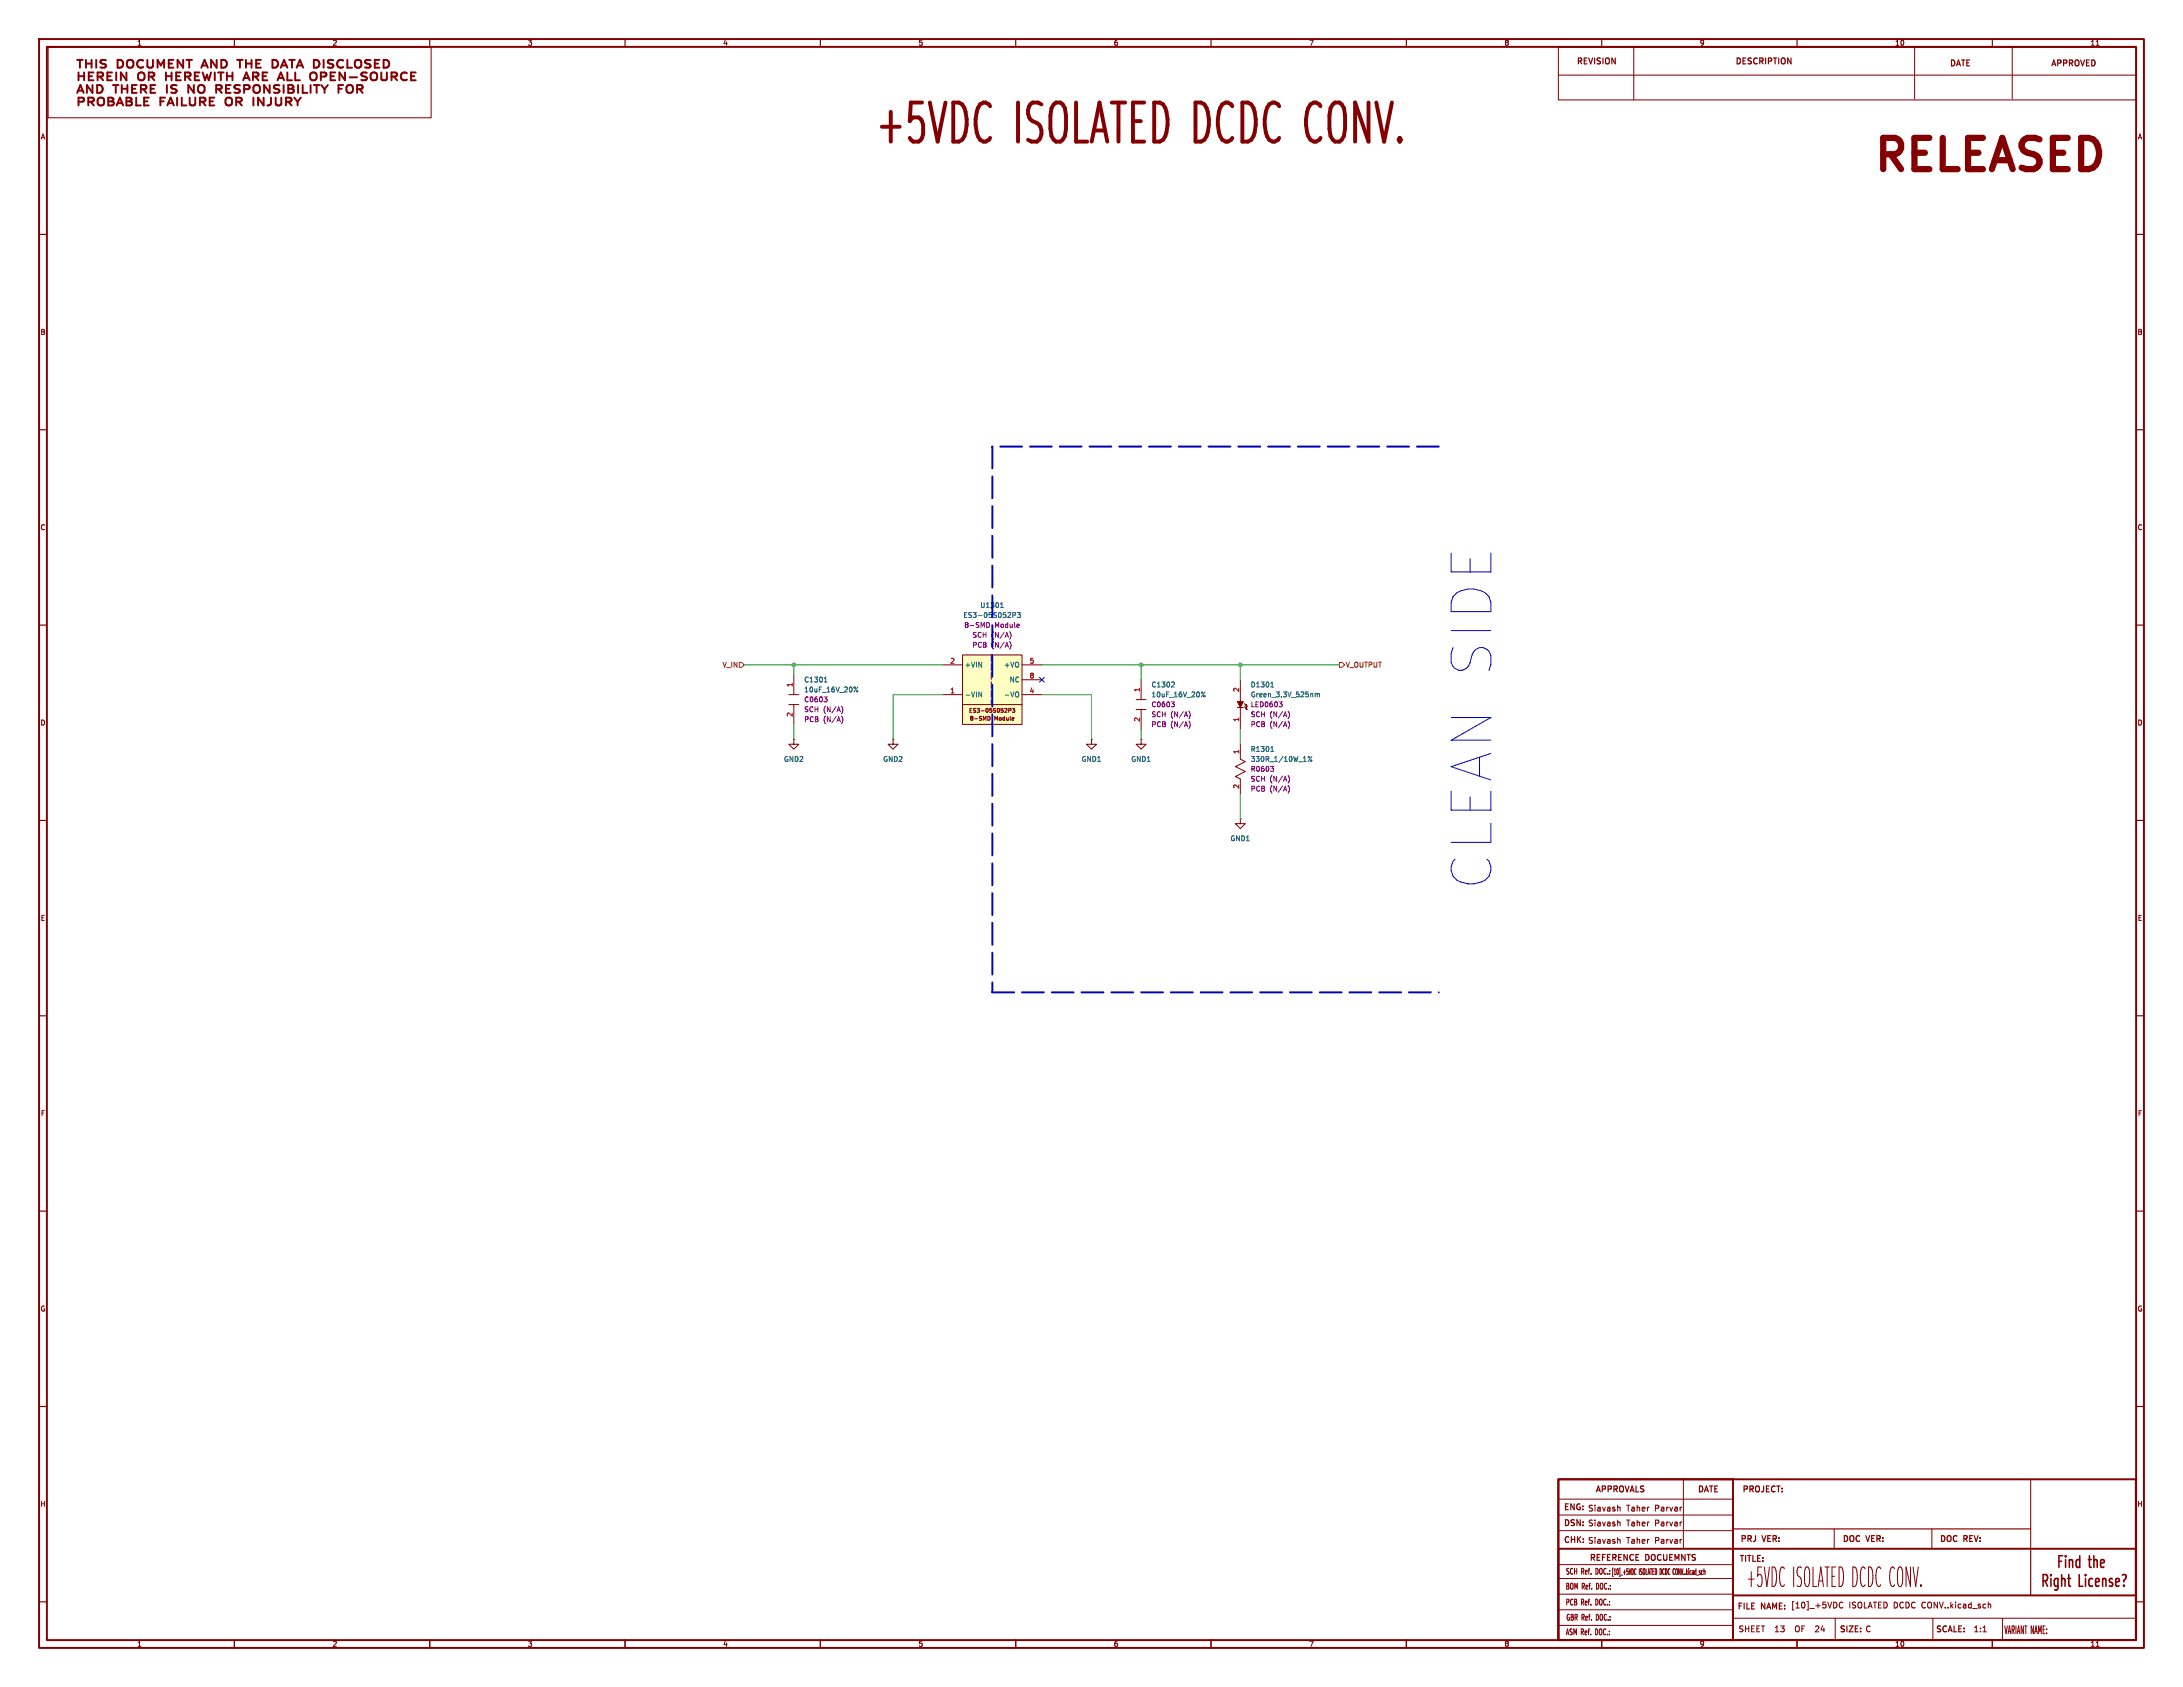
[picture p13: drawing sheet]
<svg xmlns="http://www.w3.org/2000/svg" width="559mm" height="432mm" viewBox="0 0 559 432" stroke-linecap="round" stroke-linejoin="round" font-family="sans-serif">
<defs><g id="words">
<text font-size="14.2" fill="#0000c2" x="382.2" y="227.4" transform="rotate(-90 382.2 227.4)">CLEAN SIDE</text>
<text font-size="13.9" fill="#840000" x="223.6" y="38.2">+5VDC ISOLATED DCDC CONV.</text>
<text font-size="11.1" fill="#840000" x="478" y="46.1">RELEASED</text>
<text font-size="7" fill="#840000" x="446.9" y="406.6">+5VDC ISOLATED DCDC CONV.</text>
<g font-size="4.2" fill="#840000">
<text x="522.9" y="404.3">the</text>
<text x="529.9" y="404.3">Right</text>
<text x="541.6" y="404.3">License?</text>
</g>
<g font-size="2.8" fill="#840000">
<text x="19.2" y="23">THIS</text>
<text x="30.2" y="23">DOCUMENT</text>
<text x="53" y="23">AND</text>
<text x="63.1" y="23">THE</text>
<text x="72.8" y="23">DATA</text>
<text x="84.4" y="23">DISCLOSED</text>
<text x="513" y="418.5">VARIANT NAME:</text>
</g>
<g font-size="2.1" fill="#840000">
<text x="403.5" y="16.9">REVISION</text>
<text x="444.1" y="16.9">DESCRIPTION</text>
<text x="499" y="17.4">DATE</text>
<text x="524.9" y="17.4">APPROVED</text>
<text x="408.3" y="382.4">APPROVALS</text>
<text x="434.5" y="382.4">DATE</text>
<text x="445.9" y="382.4">PROJECT:</text>
<text x="400.2" y="386.9">ENG: Siavash</text>
<text x="416.3" y="387.1">Taher</text>
<text x="423.6" y="387.1">Parvar</text>
<text x="400.2" y="391">DSN: Siavash</text>
<text x="400.2" y="395.3">CHK: Siavash</text>
<text x="416.3" y="390.9">Taher</text>
<text x="416.3" y="395.3">Taher</text>
<text x="423.6" y="390.9">Parvar</text>
<text x="423.6" y="395.3">Parvar</text>
<text x="445.4" y="395.1">PRJ</text>
<text x="451.3" y="395.1">VER:</text>
<text x="471.6" y="395.1">DOC</text>
<text x="477.9" y="395.1">VER:</text>
<text x="496.4" y="395.1">DOC</text>
<text x="502.8" y="395.1">REV:</text>
<text x="406.8" y="399.9">REFERENCE</text>
<text x="421.3" y="399.9">DOCUEMNTS</text>
<text x="445.1" y="400.2">TITLE:</text>
<text x="400.7" y="407.1">BOM Ref. DOC.:</text>
<text x="400.7" y="403.3">SCH Ref. DOC.:[10]_+5VDC</text>
<text x="419.7" y="403.3">ISOLATED DCDC CONV..kicad_sch</text>
<text x="400.7" y="411.2">PCB Ref. DOC.:</text>
<text x="444.6" y="412.3">FILE</text>
<text x="450.9" y="412.3">NAME: [10]_+5VDC</text>
<text x="473.2" y="411.9">ISOLATED DCDC CONV..kicad_sch</text>
<text x="400.7" y="418.8">ASM Ref. DOC.:</text>
<text x="400.8" y="415.1">GBR Ref. DOC.:</text>
<text x="444.9" y="418">SHEET</text>
<text x="454.6" y="418">13</text>
<text x="460.4" y="418">OF</text>
<text x="466.1" y="418">24</text>
<text x="470.8" y="418.2">SIZE: C</text>
<text x="495.4" y="418.2">SCALE:</text>
<text x="505.1" y="418">1:1</text>
</g>
<g font-size="1.8" fill="#840000">
<text x="35" y="11.9">1</text>
<text x="85" y="11.9">2</text>
<text x="135" y="11.9">3</text>
<text x="185" y="11.9">4</text>
<text x="235" y="11.9">5</text>
<text x="285" y="11.9">6</text>
<text x="335" y="11.9">7</text>
<text x="385" y="11.9">8</text>
<text x="435" y="11.9">9</text>
<text x="485" y="11.9">10</text>
<text x="535" y="11.9">11</text>
<text x="10.3" y="35.9">A</text>
<text x="547.1" y="35.9">A</text>
<text x="10.3" y="85.9">B</text>
<text x="547.1" y="85.9">B</text>
<text x="10.3" y="135.9">C</text>
<text x="547.1" y="135.9">C</text>
<text x="10.3" y="185.9">D</text>
<text x="547.1" y="185.9">D</text>
<text x="10.3" y="235.9">E</text>
<text x="547.1" y="235.9">E</text>
<text x="10.3" y="285.9">F</text>
<text x="547.1" y="285.9">F</text>
<text x="10.3" y="335.9">G</text>
<text x="547.1" y="335.9">G</text>
<text x="10.2" y="385.9">H</text>
<text x="547" y="385.9">H</text>
<text x="35" y="421.7">1</text>
<text x="85" y="421.7">2</text>
<text x="135" y="421.7">3</text>
<text x="185" y="421.7">4</text>
<text x="235" y="421.7">5</text>
<text x="285" y="421.7">6</text>
<text x="335" y="421.7">7</text>
<text x="385" y="421.7">8</text>
<text x="435" y="421.7">9</text>
<text x="485" y="421.7">10</text>
<text x="535" y="421.7">11</text>
</g>
<g font-size="1.8" fill="#006464">
<text x="250.8" y="155.8">U1301</text>
<text x="246.5" y="158.3">ES3-05S052P3</text>
<text x="246.9" y="171">+VIN</text>
<text x="256.9" y="171">+VO</text>
<text x="205.7" y="174.9">C1301</text>
<text x="205.7" y="177.4">10uF_16V_20%</text>
<text x="246.9" y="178.7">-VIN</text>
<text x="256.9" y="178.7">-VO</text>
<text x="258.3" y="174.9">NC</text>
<text x="294.6" y="176.1">C1302</text>
<text x="294.6" y="178.7">10uF_16V_20%</text>
<text x="320" y="176.1">D1301</text>
<text x="320" y="178.7">Green_3.3V_525nm</text>
<text x="200.6" y="195.2">GND2</text>
<text x="226" y="195.2">GND2</text>
<text x="276.8" y="195.2">GND1</text>
<text x="289.5" y="195.2">GND1</text>
<text x="320" y="192.6">R1301</text>
<text x="320" y="195.2">330R_1/10W_1%</text>
<text x="314.9" y="215.5">GND1</text>
</g>
<g font-size="1.8" fill="#840084">
<text x="246.7" y="160.9">8-SMD</text>
<text x="254.6" y="160.9">Module</text>
<text x="248.8" y="163.4">SCH</text>
<text x="248.8" y="166">PCB</text>
<text x="253.8" y="163.4">(N/A)</text>
<text x="253.8" y="166">(N/A)</text>
<text x="205.7" y="179.9">C0603</text>
<text x="205.7" y="182.5">SCH</text>
<text x="205.7" y="185">PCB</text>
<text x="210.7" y="182.5">(N/A)</text>
<text x="210.7" y="185">(N/A)</text>
<text x="294.6" y="181.2">C0603</text>
<text x="294.6" y="183.7">SCH</text>
<text x="299.6" y="183.7">(N/A)</text>
<text x="320" y="181.2">LED0603</text>
<text x="320" y="183.7">SCH</text>
<text x="325" y="183.7">(N/A)</text>
<text x="294.6" y="186.3">PCB</text>
<text x="299.6" y="186.3">(N/A)</text>
<text x="320" y="186.3">PCB</text>
<text x="325" y="186.3">(N/A)</text>
<text x="320" y="197.7">R0603</text>
<text x="320" y="200.3">SCH</text>
<text x="320" y="202.8">PCB</text>
<text x="325" y="200.3">(N/A)</text>
<text x="325" y="202.8">(N/A)</text>
</g>
<g font-size="1.8" fill="#725600">
<text x="184.8" y="171">V_IN</text>
<text x="344.4" y="171">V_OUTPUT</text>
</g>
<g font-size="1.8" fill="#a90000">
<text x="243.1" y="169.9">2</text>
<text x="263.5" y="169.9">5</text>
<text x="263.5" y="173.7">8</text>
<text x="202.9" y="176" transform="rotate(-90 202.9 176)">1</text>
<text x="243.1" y="177.5">1</text>
<text x="263.5" y="177.5">4</text>
<text x="291.8" y="177.2" transform="rotate(-90 291.8 177.2)">1</text>
<text x="317.2" y="177.2" transform="rotate(-90 317.2 177.2)">2</text>
<text x="202.9" y="183.6" transform="rotate(-90 202.9 183.6)">2</text>
<text x="291.8" y="184.9" transform="rotate(-90 291.8 184.9)">2</text>
<text x="317.2" y="184.9" transform="rotate(-90 317.2 184.9)">1</text>
<text x="317.2" y="193.1" transform="rotate(-90 317.2 193.1)">1</text>
<text x="317.2" y="202" transform="rotate(-90 317.2 202)">2</text>
</g>
<g font-size="1.4" fill="#840000">
<text x="247.9" y="182.6">ES3-05S052P3</text>
<text x="248.1" y="184.6">8-SMD</text>
<text x="254.5" y="184.6">Module</text>
</g>
</g></defs>
<g fill="none" stroke="#840000" stroke-width=".5">
<path d="M10 10h538.8v411.8h-538.8zM12 12h534.8v407.8h-534.8zM19.7 15.3h1.5M20.1 18.5v2M20.1 19.5h1.4M20.5 15.3v2M21.5 18.5v2M22 15.3v2M22 16.3h1.4M22.7 19.5h.9M23.4 15.3v2M23.9 18.5h-1.2v2"/>
<path d="M24.6 15.3v2M25 19.6l1.2-.1 .2-.6-.5-.4h-.9v2M25.6 19.6l.8 .9M27.1 15.4a1.04 1.04 0 0 0-1.4 .3l.2 .5 1.1 .4v.5a1.18 1.18 0 0 1-1.3 .1M27.5 19.5h.8M28.7 18.5h-1.2v2h1.2M29.7 18.5v2M30.1 15.3a1.07 1.07 0 0 1 1.4 1 1.07 1.07 0 0 1-1.4 1zM32.4 18.5v2l-1.5-2v2M32.6 15.6a.88 .88 0 0 1 .9-.3 .88 .88 0 0 1 .6 .7v.7a.85 .85 0 0 1-.8 .7 .85 .85 0 0 1-.8-.7zM36.6 15.5a.99 .99 0 0 0-1.5 .8 .99 .99 0 0 0 1.5 .8M37.7 15.3v1.6l.5 .4 .7-.1 .2-.3v-1.6"/>
<path d="M38.1 19.6l1.2-.1 .2-.6-.5-.4h-.9v2M38.7 19.6l.8 .9M40.3 17.3v-2l.9 1.5 .8-1.5v2M42.5 19.5h1.4M42.5 18.5v2M43.2 16.3h.8M43.9 18.5v2M44.4 15.3h-1.2v2h1.2M45.1 19.5h.8M46.3 18.5h-1.2v2M46.9 15.3v2l-1.4-2v2M47.4 19.6l1.2-.1 .2-.6-.5-.4h-.9v2"/>
<path d="M47.7 15.3h1.4M48 19.6l.8 .9M48.4 15.3v2M49.9 19.5h.8M51.1 18.5h-1.2v2M51.5 17.3l.9-2 .8 2M51.8 16.8h1.2M51.9 18.5l.6 2 .5-1.4 .4 1.4 .6-2M55 18.5v2M55.5 15.3v2l-1.5-2v2M55.8 18.5h1.4M56.5 18.5v2"/>
<path d="M56.6 15.3a1.07 1.07 0 0 1 1.5 1 1.07 1.07 0 0 1-1.5 1zM58.1 18.5v2M58.1 19.5h1.4M59.5 18.5v2M60.7 15.3h1.4M61.4 15.3v2M62.5 20h1.2M63 16.3h1.4M63 15.3v2M64.4 15.3v2M64.7 19.6l1.2-.1 .3-.6-.5-.4h-1v2M65.3 19.6l.9 .9"/>
<path d="M65.6 16.3h.8M66.8 15.3h-1.2v2h1.2M67.2 19.5h.9M68.4 18.5h-1.2v2M69.7 15.3a1.07 1.07 0 0 1 1.5 1 1.07 1.07 0 0 1-1.5 1zM71.3 20h1.2M71.9 17.3l.8-2 .9 2M72.1 16.8h1.2M73.6 18.5v2M74 15.3h1.5M74.7 15.3v2M75.6 18.5v2"/>
<path d="M75.9 17.3l.9-2 .8 2M76.2 16.8h1.2M80.3 15.3a1.07 1.07 0 0 1 1.5 1 1.07 1.07 0 0 1-1.5 1zM82.1 19.6l1.2-.1 .3-.6-.5-.4h-1v2M82.8 15.3v2M84.6 19.5h.9M85.3 15.4a1.04 1.04 0 0 0-1.4 .3l.2 .5 1.1 .4v.5a1.18 1.18 0 0 1-1.3 .1M85.8 18.5h-1.2v2M87.8 15.5a.99 .99 0 0 0-1.5 .8 .99 .99 0 0 0 1.5 .8M88.3 18.5v2l-1.4-2v2M88.9 15.3v2h1.2M89.5 19.8h1.9"/>
<path d="M90.9 15.6a.88 .88 0 0 1 .9-.3 .88 .88 0 0 1 .7 .7v.7a.85 .85 0 0 1-.9 .7 .85 .85 0 0 1-.8-.7zM93.9 18.6a1.04 1.04 0 0 0-1.4 .3l.2 .5 1.1 .4 .1 .4M94.9 15.4a1.04 1.04 0 0 0-1.5 .3l.3 .5 1 .4v.5a1.18 1.18 0 0 1-1.3 .1M95.9 16.3h.9M97.1 15.3h-1.2v2h1.2M97.6 18.5v1.7M98.2 15.3a1.07 1.07 0 0 1 1.4 1 1.07 1.07 0 0 1-1.4 1zM99 18.5v1.7M100.2 19.6l1.2-.1 .2-.6-.4-.4h-1v2M100.8 19.6l.8 .9M104.1 18.7a.99 .99 0 0 0-1.2 .1 .99 .99 0 0 0-.2 1.3M105.2 19.5h.9"/>
<path d="M106.4 18.5h-1.2v2h1.2M20.1 26l1.2-.1 .2-.5-.4-.4h-1v2M22.6 26l1.2-.1 .2-.5-.4-.4h-1v2M23.2 26l.8 1M25.1 25.3a.88 .88 0 0 1 .9-.3 .88 .88 0 0 1 .6 .7v.6a.85 .85 0 0 1-.8 .7 .85 .85 0 0 1-.8-.7zM27.7 25h.9l.4 .4-.1 .4-.3 .1 .5 .4-.2 .6-1.2 .1zM27.7 25.9h.9M28.9 21.8h1.4M29.9 27l.8-2 .8 2M30.1 26.4h1.2M32.4 25h.8l.5 .4-.1 .4-.4 .1 .6 .4-.2 .6-1.2 .1zM32.4 25.9h.8"/>
<path d="M34.9 25v2h1.2M35.5 20.3a1.19 1.19 0 0 1 .4-1.8 .82 .82 0 0 1 1.1 .7l-.1 1.1M36.9 25.9h.8M38.1 25h-1.2v2h1.2M41.1 25.9h.8M42.2 25h-1.1v2M42.8 27l.9-2 .8 2M43.1 26.4h1.2M45.3 25v2M46.5 25v2h1.2M48.6 25v1.6l.4 .4 .7-.1 .3-.3v-1.6M51.1 21.9a.97 .97 0 0 1 1.1 .2"/>
<path d="M51.2 26l1.2-.1 .2-.5-.5-.4h-.9v2M51.8 26l.8 1M52.2 23.5a.97 .97 0 0 1-1.1 .2M53.7 25.9h.8M54.9 25h-1.2v2h1.2M57.8 25.3a.88 .88 0 0 1 .9-.3 .88 .88 0 0 1 .7 .7v.6a.85 .85 0 0 1-.8 .7 .85 .85 0 0 1-.9-.7zM60.5 26l1.1-.1 .3-.5-.5-.4h-.9v2M60.9 22.8l.5 .4-.1 .4-.4 .2M61.1 26l.8 1M61.1 21.8l.3 .1M62.2 20.5l.9-2 .8 2M64.9 25v2"/>
<path d="M67.5 25v2l-1.4-2v2M69.4 25v1.4a.8 .8 0 0 1-1 .6M70.6 21.8l.9 .1M70.6 22.7l.7 .2 .2 .5-.4 .4h-.6M70.6 25v1.6l.5 .4 .7-.1 .2-.3v-1.6M71.1 20.5l.8-2 .8 2M73.2 26l1.2-.1 .2-.5-.5-.4h-.9v2M73.8 26l.8 1M75.3 25l.9 1M76.2 26v1M77 25l-.8 1M79.5 20.3a1.19 1.19 0 0 1 .5-1.8 .82 .82 0 0 1 1.1 .7l-.2 1.1"/>
<path d="M82.2 21.8l.9 1M83.1 22.8v1M83.9 21.8l-.8 1M95 20.3a1.19 1.19 0 0 1 .5-1.8 .82 .82 0 0 1 1 .7l-.1 1.1M398.9 378.6h147.8v41.2h-147.8zM398.9 378.6h44.7v41.2h-44.7zM398.9 396.4h44.7v23.4h-44.7zM443.6 396.4h103.1v12h-103.1z"/>
</g>
<g fill="none" stroke="#840000" stroke-width=".3">
<path d="M60 10v2M110 10v2M160 10v2M210 10v2M260 10v2M310 10v2M360 10v2M410 10v2M460 10v2M510 10v2M10 60h2M546.8 60h2"/>
<path d="M10 110h2M546.8 110h2M10 160h2M546.8 160h2M10 210h2M546.8 210h2M10 260h2M546.8 260h2M10 310h2M546.8 310h2M10 360h2M546.8 360h2"/>
<path d="M443.6 391.3h76.2M519.8 396.7v11.7M10 410h2M60 419.8v2M110 419.8v2M160 419.8v2M210 419.8v2M260 419.8v2M310 419.8v2M360 419.8v2M410 419.8v2M460 419.8v2"/>
<path d="M510 419.8v2M546.8 410h2"/>
</g>
<g fill="none" stroke="#840000" stroke-width=".26">
<path d="M12.3 12.1h98.1v18.1h-98.1zM398.9 12.1h147.8v13.5h-147.8zM398.9 19.2h148.1M418.2 12.1v13.5M490.1 12.1v13.2M515.1 12.1v13.2M536.6 11.6h.7M201.9 177.8h2.6M203.2 172.7v5.1M290.8 179.1h2.6M292.1 174v5.1M317.5 174v5.6"/>
<path d="M201.9 180.3h2.6M203.2 180.3v5.1M279.4 189.2v1.3h1.3l-1.3 1.3-1.3-1.3h1.3M279.4 189.2h.1M290.8 181.6h2.6M292.1 189.2v1.3h1.3l-1.3 1.3-1.3-1.3h1.3M292.1 189.2h.1M292.1 181.6v5.1M316.7 181.1h1.6M317.5 181.1v5.6M318.5 180.1l.5 .5M318.5 180.8l.5 .6"/>
<path d="M318.8 180.6l.2-.3 .3 .5zM319 181.1l.3 .5-.5-.2zM430.9 378.4v17.8M519.8 378.6v17.6M398.9 383.7h44.7M398.9 387.8h44.7M398.9 391.8h44.7M414.3 385.8l.4 .2v.8M414.3 389.6l.4 .2v.8M414.3 394l.4 .2v.8M469.5 391.3v4.9M494.5 391.3v4.9"/>
<path d="M398.7 404h44.7M398.7 408h44.7M398.7 412h44.7M398.7 416h44.7M398.9 400.5h44.7M418.5 401.6l.3 .1M418.8 402.9l-.3 .1M443.6 414.2h102.9M459.8 416.2l-.2 .5 .2 .9M465.4 416.2l-.7 .1M465.5 416.8l-.8 .9h.9M469.8 414.2v5.3"/>
<path d="M471.7 410.2a.67 .67 0 0 0-.9 .6 .67 .67 0 0 0 .9 .6M494.8 414.2v5.3M507.6 417.7h.9M509 410.7h.5l.1 .9M512.6 414.2v5.4M536.6 421.4h.7"/>
</g>
<g fill="none" stroke="#840000" stroke-width=".4">
<path d="M527 399.6h.7M528 398.2h-1v3M528.8 398.2v.3M528.8 399.2v2M529.7 399.2v2M529.7 399.5l.3-.3 .5 .1 .1 1.9M532.4 399.3l-.2-.1-.6 .1-.2 1.3M532.4 398.2v3M534.6 399.2h.7M534.8 398.2v2.6M536 399.5l.3-.3 .5 .1v1.9M536 398.2v3"/>
<path d="M523 403v3M523.5 404.6l.6 1.4M525 404v2M525.9 405.7l.3 .3 .6-.1M526.8 404v2.5a.52 .52 0 0 1-.3 .4 .52 .52 0 0 1-.6 0M527.8 403v3M528.3 404l.3 .5M537.7 400.2l1-.3-.1-.6-.2-.1-.6 .1-.1 1.5M538.3 404.2l.2-.2 .5 .2 .1 1.8M538.6 401.1l-.6 .1M540.5 404h-.3l-.3 .5 .1 .4 .5 .1M540.8 405.6l-.3 .4-.6-.1"/>
<path d="M541.6 405.6l.2 .4 .6-.1M543.7 405.7v.3"/>
</g>
<g fill="none" stroke="#006464" stroke-width=".26">
<path d="M211 174.6h.7M211.1 173.6l.3-.3v1.3M219.6 175.8l-1 1.3M300.4 174.6l.2 .2v.3l-.8 .7h.8M308.5 177.1l-1 1.3M325.3 175.8h.7M325.4 174.9l.3-.3v1.2M336.7 177.5v.9M336.7 177.7l.3-.2 .2 .2M337.2 177.7l.2-.2 .3 .1v.8M337.2 177.7v.7"/>
<circle cx="219.4" cy="176.9" r=".18"/>
<circle cx="308.3" cy="178.2" r=".18"/>
</g>
<path d="M210.9 178.4h.8l-.4 .5M211.5 178.9l.2 .2-.2 .5M299.8 179.6h.8l-.4 .5M327.4 179.6h.8l-.4 .5M215.4 180.7a1.46 1.46 0 0 1 0 2M215.4 183.3a1.46 1.46 0 0 1 0 1.9M300.4 180.1l.2 .3-.2 .5M304.3 182a1.46 1.46 0 0 1 0 1.9M304.3 184.5a1.46 1.46 0 0 1 0 2M328 180.1l.2 .3-.2 .5M329.7 182a1.46 1.46 0 0 1 0 1.9M329.7 184.5a1.46 1.46 0 0 1 0 2" fill="none" stroke="#840084" stroke-width=".26"/>
<path d="M316.7 179.6h1.6l-.8 1.5z" fill="#840000" stroke="#840000" stroke-width=".26"/>
<path d="M246.4 167.6h15.2v17.8h-15.2z" fill="#ffffc2"/>
<g fill="none" stroke="#840000" stroke-width=".26">
<path d="M241.3 177.8h5.1M241.3 170.2h5.1M246.4 167.6h15.2v17.8h-15.2zM261.6 177.8h5.1M261.6 170.2h5.1M261.6 174h5.1M203.2 189.2v1.3h1.3l-1.3 1.3-1.3-1.3h1.3M203.2 189.2h.1M228.6 189.2v1.3h1.3l-1.3 1.3-1.3-1.3h1.3M228.6 189.2h.1M246.4 180.3h15.2M252.9 183.3a.51 .51 0 0 1 .5 .6 .51 .51 0 0 1-.5 .5"/>
<path d="M258.2 181.8h.5v-.4l-.5-.1v1M259.1 181.3h.7l-.4 .4 .3 .1v.4M259.1 182.2l.6 .1M259.7 182.2v.1M317.5 190.5v3.8l1.3 .6-2.6 1.3 2.6 1.3-2.6 1.3 1.3 .6v3.8M317.5 209.6v1.2h1.3l-1.3 1.3-1.3-1.3h1.3M317.5 209.6h.1"/>
</g>
<path d="M253.7 167.6v12.7" fill="none" stroke="#840000" stroke-width=".26" stroke-dasharray="1.7 .6"/>
<g fill="none" stroke="#006464" stroke-width=".26">
<path d="M256.1 155.5h.7M256.2 154.6l.3-.4v1.3M259.3 157.5l.6-.1v-.5l-.6-.1v1.3M260.4 156.8h.8l-.4 .5 .3 .1v.5h-.7M250.6 177.1l.7 1.3v-1.3M260.6 177.2l.2 .3-.2 .8M325.3 192.3h.7M325.4 191.4l.3-.3v1.2M335.8 193.6l-1 1.3"/>
<circle cx="335" cy="193.8" r=".18"/>
<circle cx="335.6" cy="194.7" r=".18"/>
</g>
<path d="M252.6 159.3a.64 .64 0 0 1 .7 .7 .64 .64 0 0 1-.7 .6M258.4 161.7a1.46 1.46 0 0 1 0 1.9M258.4 164.2a1.46 1.46 0 0 1 0 2M325.2 196.2h.8l-.4 .4M325.8 196.6l.2 .3-.2 .5M329.7 198.5a1.46 1.46 0 0 1 0 2M329.7 201.1a1.46 1.46 0 0 1 0 1.9" fill="none" stroke="#840084" stroke-width=".26"/>
<path d="M189.2 169.5h.7l.6 .7-.6 .6h-.7zM342.9 169.5h.6l.7 .7-.7 .6h-.6z" fill="none" stroke="#725600" stroke-width=".26"/>
<path d="M254 114.3v139.7M368.3 114.3h-114.3M254 254h114.3" fill="none" stroke="#0000c2" stroke-width=".51" stroke-dasharray="5.6 2"/>
<path d="M190.5 170.2h50.8M203.2 170.2v2.5M241.3 177.8h-12.7v11.4M266.7 177.8h12.7v11.4M266.7 170.2h76.2M292.1 170.2v3.8M317.5 170.2v3.8M203.2 185.4v3.8M292.1 186.7v2.5M317.5 186.7v3.8M317.5 203.2v6.4" fill="none" stroke="#009600" stroke-width=".26"/>
<path d="M266.1 173.4l1.2 1.2M267.3 173.4l-1.2 1.2" fill="none" stroke="#000084" stroke-width=".26"/>
<g fill="#009600" stroke="#009600" stroke-width=".26">
<circle cx="292.1" cy="170.2" r=".46"/>
<circle cx="317.5" cy="170.2" r=".46"/>
<circle cx="203.2" cy="170.2" r=".46"/>
</g>
<use href="#words"/>
</svg>
